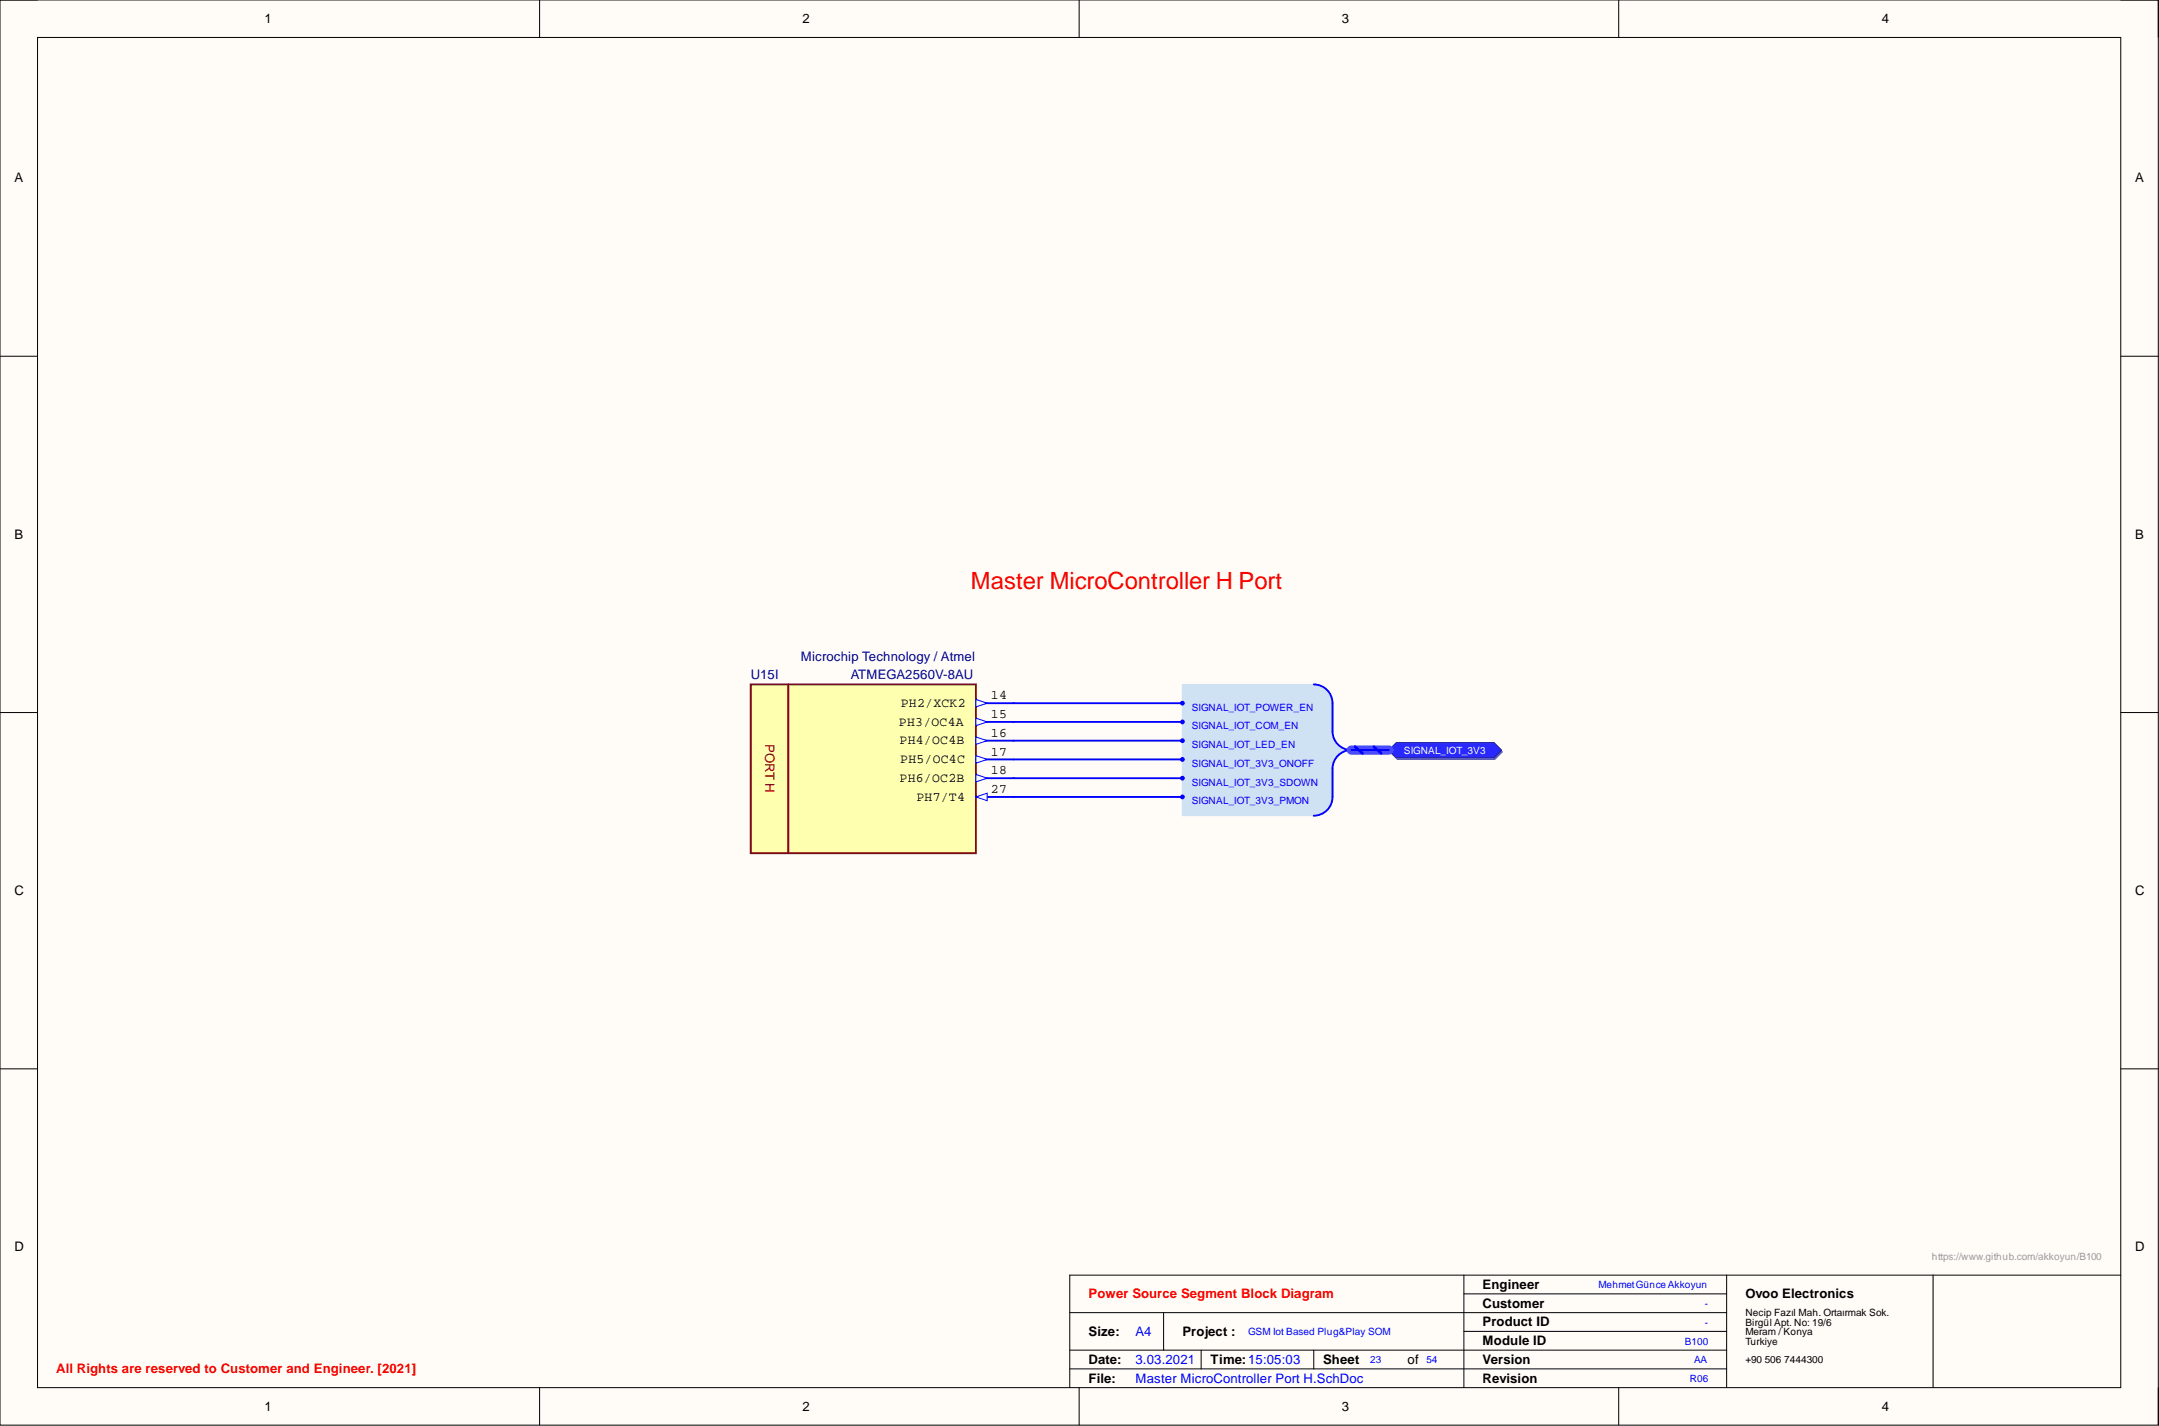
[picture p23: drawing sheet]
<svg xmlns="http://www.w3.org/2000/svg" width="292mm" height="193mm" viewBox="0 0 292 193" stroke-linecap="round" stroke-linejoin="round" font-family="sans-serif">
<defs><g id="words">
<text font-size="3.2" fill="#f00" x="131.4" y="79.8">Master MicroController H Port</text>
<g font-size="1.8">
<text x="35.8" y="3.1">1</text>
<text x="108.6" y="3.1">2</text>
<text x="181.6" y="3.1">3</text>
<text x="254.6" y="3.1">4</text>
<text x="1.9" y="24.7">A</text>
<text x="288.9" y="24.7">A</text>
<text x="1.9" y="72.9">B</text>
<text x="288.9" y="72.9">B</text>
<text x="121.9" y="95.7">PH2/XCK2</text>
<text x="134.1" y="94.6">14</text>
<text x="121.6" y="98.2">PH3/OC4A</text>
<text x="121.7" y="100.7">PH4/OC4B</text>
<text x="134.1" y="97.2">15</text>
<text x="134.1" y="99.7">16</text>
<text x="121.7" y="105.8">PH6/OC2B</text>
<text x="121.8" y="103.3">PH5/OC4C</text>
<text x="134.1" y="102.3">17</text>
<text x="134.1" y="104.8">18</text>
<text x="134.1" y="107.3">27</text>
<text x="124" y="108.4">PH7/T4</text>
<text x="1.9" y="121.1">C</text>
<text x="288.9" y="121.1">C</text>
<text x="1.9" y="169.3">D</text>
<text x="288.9" y="169.3">D</text>
<text x="200.6" y="174.4">Engineer</text>
<text x="200.6" y="177">Customer</text>
<text x="200.6" y="179.5">Product ID</text>
<text x="236.1" y="175.7">Ovoo Electronics</text>
<text x="147.3" y="180.8">Size:</text>
<text x="147.3" y="184.6">Date:</text>
<text x="160" y="180.8">Project :</text>
<text x="163.8" y="184.6">Time:15:05:03</text>
<text x="179" y="184.6">Sheet</text>
<text x="190.4" y="184.6">of</text>
<text x="200.6" y="182">Module ID</text>
<text x="200.6" y="184.6">Version</text>
<text x="35.8" y="190.9">1</text>
<text x="108.6" y="190.9">2</text>
<text x="147.3" y="187.1">File:</text>
<text x="181.6" y="190.9">3</text>
<text x="200.6" y="187.1">Revision</text>
<text x="254.6" y="190.9">4</text>
</g>
<g font-size="1.8" fill="#000080">
<text x="108.3" y="89.4">Microchip Technology / Atmel</text>
<text x="101.6" y="91.9">U15I</text>
<text x="115.1" y="91.9">ATMEGA2560V-8AU</text>
</g>
<text font-size="1.8" fill="#980000" x="103.5" y="100.7" transform="rotate(90 103.5 100.7)">PORT H</text>
<g font-size="1.8" fill="#f00">
<text x="147.3" y="175.7">Power Source Segment Block Diagram</text>
<text x="7.6" y="185.8">All Rights are reserved to Customer and Engineer. [2021]</text>
</g>
<g font-size="1.8" fill="#00f">
<text x="153.6" y="184.6">3.03.2021</text>
<text x="153.6" y="180.8">A4</text>
<text x="153.6" y="187.1">Master MicroController Port H.SchDoc</text>
</g>
<g font-size="1.4" fill="#00f">
<text x="161.2" y="98.7">SIGNAL_IOT_COM_EN</text>
<text x="161.2" y="96.2">SIGNAL_IOT_POWER_EN</text>
<text x="161.2" y="101.2">SIGNAL_IOT_LED_EN</text>
<text x="161.2" y="106.3">SIGNAL_IOT_3V3_SDOWN</text>
<text x="161.2" y="103.8">SIGNAL_IOT_3V3_ONOFF</text>
<text x="161.2" y="108.9">SIGNAL_IOT_3V3_PMON</text>
<text x="216.3" y="174.3">MehmetGünce Akkoyun</text>
<text x="230.6" y="176.9">-</text>
<text x="230.6" y="179.4">-</text>
<text x="168.9" y="180.7">GSM Iot Based Plug&amp;Play SOM</text>
<text x="185.4" y="184.5">23</text>
<text x="193" y="184.5">54</text>
<text x="227.9" y="181.9">B100</text>
<text x="229.2" y="184.5">AA</text>
<text x="228.6" y="187">R06</text>
</g>
<text font-size="1.4" fill="#fff" x="189.9" y="102">SIGNAL_IOT_3V3</text>
<text font-size="1.4" fill="#999" x="261.4" y="170.5">https://www.github.com/akkoyun/B100</text>
<g font-size="1.4">
<text x="236.1" y="178.1">Necip Fazıl Mah. Ortaırmak Sok.</text>
<text x="236.1" y="179.4">Birgül Apt. No: 19/6</text>
<text x="236.1" y="180.7">Meram / Konya</text>
<text x="236.1" y="181.9">Turkiye</text>
<text x="236.1" y="184.5">+90 506 7444300</text>
</g>
</g></defs>
<path d="M0 0h292v192.9h-292z" fill-rule="evenodd" fill="#fffcf8"/>
<path d="M0 0h292v192.9h-292z" fill="none" stroke="#000" stroke-width=".14"/>
<path d="M5.1 5.1h281.8v182.7h-281.8z" fill-rule="evenodd" fill="#fffcf8"/>
<g fill="none" stroke="#000" stroke-width=".14">
<path d="M0 0h5.1M73 0v5.1M146 0v5.1M219 0v5.1M286.9 0h5.1v5.1M5.1 5.1h281.8v182.7h-281.8zM0 48.2h5.1M286.9 48.2h5.1M0 96.4h5.1M286.9 96.4h5.1M0 144.6h5.1M286.9 144.6h5.1"/>
<path d="M144.7 177.6h88.9M157.4 177.6v5.1M198.1 175.1h35.5M198.1 172.6v15.2M233.6 172.6v15.2M261.5 172.6v15.2M286.9 172.6h-142.2v15.2M73 187.8v5.1M144.7 182.7h88.9M144.7 185.2h88.9M146 187.8v5.1M162.5 182.7v2.5"/>
<path d="M177.7 182.7v2.5M198.1 180.2h35.5M219 187.8v5.1M292 187.8v5.1"/>
</g>
<path d="M160 92.6h17.7l1.3 .3 1 1 .3 1.3v4.4l.6 1.1 1.3 .8-1.3 .8-.6 1.1v4.4l-.3 1.3-1 1-1.3 .3h-17.7z" fill-rule="evenodd" fill="#cfe2f3"/>
<path d="M160 92.6h17.7l1.3 .3 1 1 .3 1.3v4.4l.6 1.1 1.3 .8-1.3 .8-.6 1.1v4.4l-.3 1.3-1 1-1.3 .3h-17.7z" fill="none" stroke="#cfe2f3" stroke-width=".14"/>
<path d="M177.7 92.6a2.54 2.54 0 0 1 2.6 2.6v3.8a2.54 2.54 0 0 0 2.5 2.5 2.55 2.55 0 0 0-2.5 2.5v3.8a2.53 2.53 0 0 1-2.6 2.6" fill="none" stroke="#00f" stroke-width=".25"/>
<circle cx="160" cy="97.7" r=".25" fill="#00f"/>
<circle cx="160" cy="97.7" r=".25" fill="none" stroke="#00f" stroke-width=".14"/>
<circle cx="160" cy="95.2" r=".25" fill="#00f"/>
<circle cx="160" cy="95.2" r=".25" fill="none" stroke="#00f" stroke-width=".14"/>
<circle cx="160" cy="100.2" r=".25" fill="#00f"/>
<circle cx="160" cy="100.2" r=".25" fill="none" stroke="#00f" stroke-width=".14"/>
<circle cx="160" cy="105.3" r=".25" fill="#00f"/>
<circle cx="160" cy="105.3" r=".25" fill="none" stroke="#00f" stroke-width=".14"/>
<circle cx="160" cy="102.8" r=".25" fill="#00f"/>
<circle cx="160" cy="102.8" r=".25" fill="none" stroke="#00f" stroke-width=".14"/>
<circle cx="160" cy="107.8" r=".25" fill="#00f"/>
<circle cx="160" cy="107.8" r=".25" fill="none" stroke="#00f" stroke-width=".14"/>
<path d="M188 101.8l1-1h13.3l1 1-1 1h-13.3z" fill-rule="evenodd" fill="#7474ca"/>
<path d="M188 101.8l1-1h13.3l1 1-1 1h-13.3z" fill="none" stroke="#6060b6" stroke-width=".14"/>
<path d="M187.9 101.5l1-1h13.2l1 1-1 1h-13.2z" fill-rule="evenodd" fill="#2828ff"/>
<path d="M187.9 101.5l1-1h13.2l1 1-1 1h-13.2z" fill="none" stroke="#00009b" stroke-width=".14"/>
<path d="M137.1 97.7h22.9M137.1 95.2h22.9M137.1 107.8h22.9M137.1 105.3h22.9M137.1 102.8h22.9M137.1 100.2h22.9M182.8 101.5h5.1" fill="none" stroke="#00f" stroke-width=".25"/>
<path d="M182.8 101.5h5.1" fill="none" stroke="#5a5aff" stroke-width="1.3"/>
<path d="M183.3 101.1l1 .8M185.9 101.1l1 .8" fill="none" stroke="#00f" stroke-width=".38"/>
<path d="M101.6 92.6h30.4v22.9h-30.4z" fill-rule="evenodd" fill="#ffffb0"/>
<path d="M101.6 92.6h30.4v22.9h-30.4z" fill="none" stroke="#800000" stroke-width=".25"/>
<path d="M106.6 92.6v22.9" fill="none" stroke="#980000" stroke-width=".25"/>
<path d="M132 95.2h5.1" fill="none" stroke="#00f" stroke-width=".25"/>
<path d="M132 94.6l1.6 .6-1.6 .5z" fill="#f8fcff"/>
<path d="M132 94.6l1.6 .6-1.6 .5z" fill="none" stroke="#00f" stroke-width=".14"/>
<path d="M132 97.7h5.1" fill="none" stroke="#00f" stroke-width=".25"/>
<path d="M132 97.2l1.6 .5-1.6 .5z" fill="#f8fcff"/>
<path d="M132 97.2l1.6 .5-1.6 .5z" fill="none" stroke="#00f" stroke-width=".14"/>
<path d="M132 100.2h5.1" fill="none" stroke="#00f" stroke-width=".25"/>
<path d="M132 99.7l1.6 .5-1.6 .5z" fill="#f8fcff"/>
<path d="M132 99.7l1.6 .5-1.6 .5z" fill="none" stroke="#00f" stroke-width=".14"/>
<path d="M132 102.8h5.1" fill="none" stroke="#00f" stroke-width=".25"/>
<path d="M132 102.3l1.6 .5-1.6 .5z" fill="#f8fcff"/>
<path d="M132 102.3l1.6 .5-1.6 .5z" fill="none" stroke="#00f" stroke-width=".14"/>
<path d="M132 105.3h5.1" fill="none" stroke="#00f" stroke-width=".25"/>
<path d="M132 104.8l1.6 .5-1.6 .5z" fill="#f8fcff"/>
<path d="M132 104.8l1.6 .5-1.6 .5z" fill="none" stroke="#00f" stroke-width=".14"/>
<path d="M132 107.8h5.1" fill="none" stroke="#00f" stroke-width=".25"/>
<path d="M132 107.8l1.6-.5v1.1z" fill="#f8fcff"/>
<path d="M132 107.8l1.6-.5v1.1z" fill="none" stroke="#00f" stroke-width=".14"/>
<use href="#words"/>
</svg>
